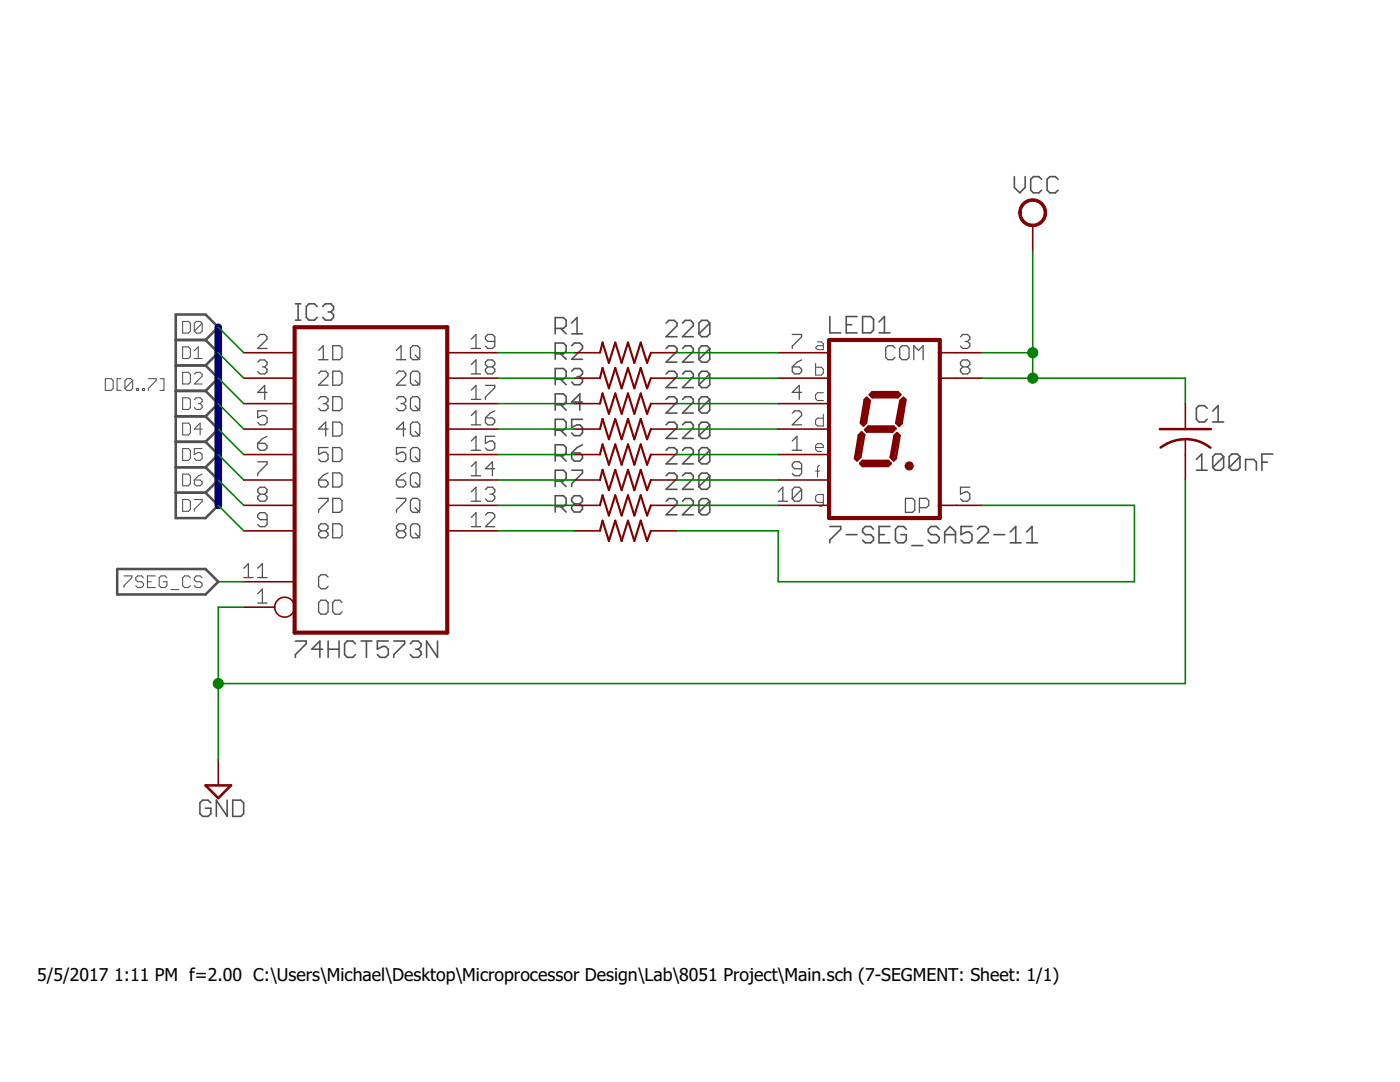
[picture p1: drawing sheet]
<svg xmlns="http://www.w3.org/2000/svg" width="279mm" height="216mm" viewBox="0 0 279 216" stroke-linecap="round" stroke-linejoin="round" font-family="sans-serif">
<defs><g id="words">
<g font-size="3.5">
<text x="7.4" y="195.8">5/5/2017</text>
<text x="22.8" y="195.8">1:11 PM f=2.00 C:\Users\Michael\Desktop\Microprocessor Design\Lab\8051 Project\Main.sch (7-SEGMENT: Sheet: 1/1)</text>
</g>
</g></defs>
<g fill="none" stroke="#505050" stroke-width=".32">
<path d="M202.4 35.2v2.2l1.1 1.1 1.1-1.1v-2.2M207.9 35.8l-.6-.6h-1.1l-.5 .6v2.2l.5 .5h1.1l.6-.5M211.2 35.8l-.6-.6h-1.1l-.5 .6v2.2l.5 .5h1.1l.6-.5M58.9 63.9h1.1M58.9 60.6h1.1M59.5 60.6v3.3M63.3 61.2l-.5-.6h-1.1l-.6 .6v2.1l.6 .6h1.1l.5-.6M64.4 61.2l.5-.6h1.1l.6 .6v.5l-.6 .6M65.5 62.3h.5M66 62.3l.6 .5v.5l-.6 .6h-1.1l-.5-.6M110.8 65.5h1.6l.6-.5v-1.1l-.6-.5h-1.6v3.2M110.8 70.6h1.6l.6-.5v-1.1l-.6-.5h-1.6v3.2"/>
<path d="M110.8 75.7h1.6l.6-.6v-1l-.6-.6h-1.6v3.3M111.9 65.5l1.1 1.1M111.9 70.6l1.1 1.1M111.9 75.7l1.1 1.1M114.1 64.5l1.1-1.1v3.2M114.1 66.6h2.1M114.1 69l.5-.5h1.1l.5 .5v.5l-2.1 2.2h2.1M114.1 74.1l.5-.6h1.1l.5 .6v.5l-.5 .5M115.2 75.1h.5M115.7 75.1l.5 .6v.5l-.5 .6h-1.1l-.5-.6M132.9 64.5l.6-.6h1.1l.5 .6v.5l-2.2 2.2h2.2M132.9 69.6l.6-.6h1.1l.5 .6v.5l-2.2 2.2h2.2"/>
<path d="M132.9 74.6l.6-.5h1.1l.5 .5v.6l-2.2 2.1h2.2M132.9 79.7l.6-.5h1.1l.5 .5v.5l-2.2 2.2h2.2M136.2 64.5l.6-.6h1l.6 .6v.5l-2.2 2.2h2.2M136.2 69.6l.6-.6h1l.6 .6v.5l-2.2 2.2h2.2M136.2 74.6l.6-.5h1l.6 .5v.6l-2.2 2.1h2.2M136.2 79.7l.6-.5h1l.6 .5v.5l-2.2 2.2h2.2M141.6 64.5v2.1l-.5 .6h-1.1l-.5-.6M141.6 64.5l-.5-.6h-1.1l-.5 .6v2.1M141.6 69.6l-.5-.6h-1.1l-.5 .6v2.1M141.6 74.6l-.5-.5h-1.1l-.5 .5v2.2M141.6 79.7l-.5-.5h-1.1l-.5 .5v2.2M141.6 69.6v2.1l-.5 .6h-1.1l-.5-.6"/>
<path d="M141.6 74.6v2.2l-.5 .5h-1.1l-.5-.5M141.6 79.7v2.2l-.5 .5h-1.1l-.5-.5M141.6 64.5l-2.1 2.1M141.6 69.6l-2.1 2.1M141.6 74.6l-2.1 2.2M141.6 79.7l-2.1 2.2M165.6 63.2v3.2h2.2M168.9 64.8h1.1M171 63.2h-2.1v3.2h2.1M172.1 63.2h1.7l.5 .5v2.2l-.5 .5h-1.7zM175.4 66.4h2.2M175.4 64.2l1.1-1v3.2"/>
<path d="M110.8 96h1.6l.6-.5v-1.1l-.6-.6h-1.6v3.3M110.8 80.8h1.6l.6-.6v-1.1l-.6-.5h-1.6v3.3M110.8 85.9h1.6l.6-.6v-1.1l-.6-.5h-1.6v3.2M110.8 90.9h1.6l.6-.5v-1.1l-.6-.5h-1.6v3.2M111.9 80.8l1.1 1.1M111.9 85.9l1.1 1M111.9 90.9l1.1 1.1M111.9 96l1.1 1.1M114.1 93.8h2.1v.6l-2.1 2.1v.6M114.1 90.4h1.6l.5 .5v.6l-.5 .5h-1.1l-.5-.5zM116.2 83.7h-2.1v1.6l1.1-.5h.5l.5 .5v1.1l-.5 .5h-1.1l-.5-.5M116.2 80.2h-2.1l1.6-1.6v3.3"/>
<path d="M116.2 88.8l-1 .5-1.1 1.1M132.9 84.8l.6-.6h1.1l.5 .6v.5l-2.2 2.2h2.2M132.9 89.9l.6-.6h1.1l.5 .6v.5l-2.2 2.2h2.2M132.9 94.9l.6-.5h1.1l.5 .5v.6l-2.2 2.1h2.2M136.2 84.8l.6-.6h1l.6 .6v.5l-2.2 2.2h2.2M136.2 89.9l.6-.6h1l.6 .6v.5l-2.2 2.2h2.2M136.2 94.9l.6-.5h1l.6 .5v.6l-2.2 2.1h2.2M141.6 84.8l-.5-.6h-1.1l-.5 .6v2.2M141.6 89.9l-.5-.6h-1.1l-.5 .6v2.1M141.6 94.9l-.5-.5h-1.1l-.5 .5v2.2M141.6 84.8v2.2l-.5 .5h-1.1l-.5-.5M141.6 89.9v2.1l-.5 .6h-1.1l-.5-.6"/>
<path d="M141.6 94.9v2.2l-.5 .5h-1.1l-.5-.5M141.6 84.8l-2.1 2.2M141.6 89.9l-2.1 2.1M141.6 94.9l-2.1 2.2M238.8 91.7l1-1.1v3.2M238.8 93.8h2.1M240.9 81.5l-.5-.6h-1.1l-.5 .6v2.2l.5 .5h1.1l.5-.5M242 84.2h2.2M242 82l1.1-1.1v3.3M244.2 91.1v2.2l-.6 .5h-1l-.6-.5M244.2 91.1l-.6-.5h-1l-.6 .5v2.2M244.2 91.1l-2.2 2.2"/>
<path d="M247.5 91.1v2.2l-.6 .5h-1l-.6-.5M247.5 91.1l-.6-.5h-1l-.6 .5v2.2M247.5 91.1l-2.2 2.2M248.6 93.8v-2.1h1.6l.5 .5v1.6M251.8 92.2h1.1M254 90.6h-2.2v3.2M110.8 101.1h1.6l.6-.6v-1l-.6-.6h-1.6v3.3M111.9 101.1l1.1 1.1M114.6 100.5l-.5 .6v.5l.5 .6h1.1l.5-.6v-.5l-.5-.6M114.6 100.5l-.5-.5v-.5l.5-.6h1.1l.5 .6v.5l-.5 .5M114.6 100.5h1.1M132.9 100l.6-.5h1.1l.5 .5v.6l-2.2 2.1h2.2"/>
<path d="M136.2 100l.6-.5h1l.6 .5v.6l-2.2 2.1h2.2M141.6 100l-.5-.5h-1.1l-.5 .5v2.2M141.6 100v2.2l-.5 .5h-1.1l-.5-.5M141.6 100l-2.1 2.2M165.6 105.1h2.2v.5l-2.2 2.2v.5M168.9 106.7h2.1M174.3 105.6l-.5-.5h-1.1l-.6 .5v.6l.6 .5h1.1l.5 .5v.6l-.5 .5h-1.1l-.6-.5M175.4 106.7h1.1M177.6 105.1h-2.2v3.2h2.2M180.9 105.6l-.6-.5h-1.1l-.5 .5v2.2l.5 .5h1.1l.6-.5v-1.1h-1.1M182 108.9h2.1M187.4 105.6l-.5-.5h-1.1l-.5 .5v.6l.5 .5h1.1l.5 .5v.6l-.5 .5h-1.1l-.5-.5"/>
<path d="M188.5 106.7h2.2M188.5 108.3v-2.1l1.1-1.1 1.1 1.1v2.1M194 105.1h-2.2v1.6l1.1-.5h.5l.6 .5v1.1l-.6 .5h-1.1l-.5-.5M195.1 105.6l.5-.5h1.1l.6 .5v.6l-2.2 2.1h2.2M198.4 106.7h2.1M201.6 108.3h2.2M201.6 106.2l1.1-1.1v3.2M204.9 108.3h2.2M204.9 106.2l1.1-1.1v3.2M58.9 127.9h2.2v.6l-2.2 2.1v.6M64.4 129.5h-2.2l1.6-1.6v3.3M65.5 129.5h2.2"/>
<path d="M65.5 127.9v3.3M67.7 127.9v3.3M70.9 128.5l-.5-.6h-1.1l-.5 .6v2.1l.5 .6h1.1l.5-.6M72.1 127.9h2.1M73.1 127.9v3.3M77.5 127.9h-2.2v1.6l1.1-.5h.5l.6 .5v1.1l-.6 .6h-1l-.6-.6M78.6 127.9h2.2v.6l-2.2 2.1v.6M81.9 128.5l.5-.6h1.1l.5 .6v.5l-.5 .5M83 129.5h.5M83.5 129.5l.5 .6v.5l-.5 .6h-1.1l-.5-.6M87.3 127.9v3.3l-2.2-3.3v3.3M45.3 159.7v3.2l-2.1-3.2v3.2"/>
<path d="M46.4 159.7h1.7l.5 .5v2.2l-.5 .5h-1.7zM42.1 160.2l-.6-.5h-1.1l-.5 .5v2.2l.5 .5h1.1l.6-.5v-1.1h-1.1"/>
</g>
<g fill="none" stroke="#505050" stroke-width=".25">
<path d="M51.4 72.3l.5-.5h.9l.5 .5v.4l-.5 .5M51.4 67.2l.5-.5h.9l.5 .5v.5l-1.9 1.8h1.9M52.4 73.2h.4M52.8 73.2l.5 .5v.4l-.5 .5h-.9l-.5-.5M53.3 78.3h-1.9l1.4-1.4v2.8M63.6 74.5l.5-.4h.9l.5 .4v.5l-1.9 1.9h1.9M63.6 79.6l.5-.5h.9l.5 .5v.5l-.5 .4M63.6 69.9l.9-.9v2.8M63.6 71.8h1.9M66.4 69h1.4l.5 .4v1.9l-.5 .5h-1.4zM66.4 74.1h1.4l.5 .4v1.9l-.5 .5h-1.4zM66.4 79.1h1.4l.5 .5v1.9l-.5 .4h-1.4z"/>
<path d="M79.1 71.8h1.9M79.1 74.5l.5-.4h.9l.5 .4v.5l-1.9 1.9h1.9M79.1 79.6l.5-.5h.9l.5 .5v.5l-.5 .4M79.1 69.9l1-.9v2.8M81.9 69.4l.5-.4h.9l.5 .4v1.9l-.5 .5h-.9l-.5-.5zM81.9 74.5l.5-.4h.9l.5 .4v1.9l-.5 .5h-.9l-.5-.5zM82.4 79.1h.9l.5 .5v1.9l-.5 .4h-.9l-.5-.4v-1.9zM82.8 75.9l1 1M82.8 70.8l1 1M94.1 69.5h1.8M94.1 74.6h1.8M94.1 67.7l.9-1v2.8"/>
<path d="M94.1 72.7l.9-.9v2.8M94.1 77.8l.9-.9v2.8M94.1 79.7h1.8M96.9 76.9h1.8v.5l-1.8 1.8v.5M97.3 73.2l-.4-.5v-.4l.4-.5h1l.4 .5v.4l-.4 .5M97.3 73.2h1M97.3 73.2l-.4 .5v.4l.4 .5h1l.4-.5v-.4l-.4-.5M98.7 68.1h-1.4l-.4-.4v-.5l.4-.5h1l.4 .5v1.9l-.4 .4h-1l-.4-.4M158.1 66.7h1.9v.5l-1.9 1.9v.4M158.1 73.2h1.4l.5 .5v.4l-.5 .5h-.9l-.5-.5zM160 78.3h-1.9l1.4-1.4v2.8M160 71.8l-1 .5-.9 .9"/>
<path d="M178.6 69.4l-.4-.4h-1l-.4 .4v1.9l.4 .5h1l.4-.5M179.6 69.4l.4-.4h1l.4 .4v1.9l-.4 .5h-1l-.4-.5zM182.4 71.8v-2.8l.9 .9 .9-.9v2.8M191.7 67.2l.5-.5h.9l.4 .5v.5l-.4 .4M192.2 73.2l-.5-.5v-.4l.5-.5h.9l.4 .5v.4l-.4 .5M192.2 73.2h.9M192.2 73.2l-.5 .5v.4l.5 .5h.9l.4-.5v-.4l-.4-.5M192.6 68.1h.5M193.1 68.1l.4 .5v.5l-.4 .4h-.9l-.5-.4M51.4 88.5h1.4l.5 .4v.5l-.5 .5h-.9l-.5-.5zM51.4 92.1h1.9v.5l-1.9 1.9v.4M51.9 98.6l-.5-.5v-.4l.5-.5h.9l.5 .5v.4l-.5 .5"/>
<path d="M51.9 98.6l-.5 .5v.4l.5 .5h.9l.5-.5v-.4l-.5-.5M51.9 98.6h.9M53.3 82h-1.9v1.4l1-.5h.4l.5 .5v.9l-.5 .5h-.9l-.5-.5M53.3 87.1l-.9 .4-1 1M63.6 95.8h1.4l.5 .4v.5l-.5 .5h-.9l-.5-.5zM63.6 99.4h1.9v.5l-1.9 1.9v.4M64.5 80.5h.5M65 80.5l.5 .5v.5l-.5 .4h-.9l-.5-.4M65.5 89.3h-1.9v1.4l.9-.5h.5l.5 .5v.9l-.5 .5h-.9l-.5-.5M65.5 85.6h-1.9l1.4-1.4v2.8M65.5 94.4l-1 .4-.9 1M66.4 84.2h1.4l.5 .5v1.9l-.5 .4h-1.4z"/>
<path d="M66.4 89.3h1.4l.5 .5v1.8l-.5 .5h-1.4zM66.4 94.4h1.4l.5 .4v1.9l-.5 .5h-1.4zM66.4 99.4h1.4l.5 .5v1.9l-.5 .4h-1.4zM79.1 95.8h1.4l.5 .4v.5l-.5 .5h-.9l-.5-.5zM79.1 99.4h1.9v.5l-1.9 1.9v.4M80.1 80.5h.4M80.5 80.5l.5 .5v.5l-.5 .4h-.9l-.5-.4M81 85.6h-1.9l1.4-1.4v2.8M81 89.3h-1.9v1.4l1-.5h.4l.5 .5v.9l-.5 .5h-.9l-.5-.5M81 94.4l-.9 .4-1 1M81.9 84.7l.5-.5h.9l.5 .5v1.9l-.5 .4h-.9l-.5-.4zM81.9 94.8l.5-.4h.9l.5 .4v1.9l-.5 .5h-.9l-.5-.5z"/>
<path d="M82.4 89.3h.9l.5 .5v1.8l-.5 .5h-.9l-.5-.5v-1.8zM82.4 99.4h.9l.5 .5v1.9l-.5 .4h-.9l-.5-.4v-1.9zM82.8 96.2l1 1M82.8 91.2l1 .9M82.8 86.1l1 .9M82.8 81l1 .9M94.1 84.8h1.8M94.1 89.9h1.8M94.1 82.9l.9-.9v2.8M94.1 88l.9-.9v2.8M94.1 93.1l.9-1v2.8M94.1 98.1l.9-.9v2.8"/>
<path d="M94.1 94.9h1.8M96.9 83.4h1.4l.4 .4v.5l-.4 .5h-1l-.4-.5zM96.9 97.7l.4-.5h1l.4 .5v.4l-.4 .5M97.8 98.6h.5M98.3 98.6l.4 .5v.4l-.4 .5h-1l-.4-.5M98.7 87.1h-1.8v1.4l.9-.5h.5l.4 .5v.9l-.4 .5h-1l-.4-.5M98.7 93.5h-1.8l1.4-1.4v2.8M98.7 82l-.9 .4-.9 1M155.3 98.1l.9-.9v2.8M158.1 82.4l.5-.4h.9l.5 .4v.5l-1.9 1.9h1.9M158.1 89.9h1.9M158.1 88l.9-.9v2.8"/>
<path d="M160 93.5h-1.4l-.5-.4v-.5l.5-.5h.9l.5 .5v1.9l-.5 .4h-.9l-.5-.4M160 97.7l-.5-.5h-.9l-.5 .5v1.8M160 97.7v1.8l-.5 .5h-.9l-.5-.5M160 97.7l-1.9 1.8M180.7 99.4h1.4l.5 .5v1.9l-.5 .4h-1.4zM193.5 97.2h-1.8v1.4l.9-.5h.5l.4 .5v.9l-.4 .5h-.9l-.5-.5M48.6 113.4l1-.9v2.8M48.6 115.3h1.9M51.4 118.5l1-1v2.8M51.4 113.4l1-.9v2.8M51.4 115.3h1.9M53.3 103.7h-1.4l-.5-.5v-.4l.5-.5h.9l.5 .5v1.8l-.5 .5h-.9l-.5-.5"/>
<path d="M64.1 119.8h.9l.5 .4v1.9l-.5 .5h-.9l-.5-.5v-1.9zM64.1 105.9l-.5-.4v-.5l.5-.5h.9l.5 .5v.5l-.5 .4M64.1 105.9l-.5 .5v.4l.5 .5h.9l.5-.5v-.4l-.5-.5M64.1 105.9h.9M65.5 115.1l-.5-.4h-.9l-.5 .4v1.9l.5 .5h.9l.5-.5M66.4 104.5h1.4l.5 .5v1.8l-.5 .5h-1.4zM79.6 105.9l-.5-.4v-.5l.5-.5h.9l.5 .5v.5l-.5 .4M79.6 105.9l-.5 .5v.4l.5 .5h.9l.5-.5v-.4l-.5-.5M79.6 105.9h.9M82.4 104.5h.9l.5 .5v1.8l-.5 .5h-.9l-.5-.5v-1.8zM82.8 106.4l1 .9M82.8 101.3l1 .9"/>
<path d="M94.1 100h1.8M94.1 105.1h1.8M94.1 103.2l.9-.9v2.8M96.9 102.8l.4-.5h1l.4 .5v.4l-1.8 1.9h1.8M155.3 100h1.9M183.5 101.3h1.4l.5-.5v-.9l-.5-.5h-1.4v2.8M51.4 120.3h1.9M68.3 120.2l-.5-.4h-.9l-.5 .4v1.9l.5 .5h.9l.5-.5"/>
</g>
<g fill="none" stroke="#505050" stroke-width=".21">
<path d="M21 75.6h1.2l.4 .3v1.6l-.4 .4h-1.2zM24.2 75.6h-.8v2.3h.8M26.5 75.9v1.6l-.4 .4h-.8l-.4-.4M26.5 75.9l-.4-.3h-.8l-.4 .3v1.6M26.5 75.9l-1.6 1.6M27.3 77.5h.3v.4h-.3zM28.4 77.5h.4v.4h-.4zM29.6 75.6h1.6v.3l-1.6 1.6v.4M31.9 75.6h.8v2.3h-.8M36.4 64.1h1.2l.4 .4v1.6l-.4 .4h-1.2zM36.4 69.2h1.2l.4 .4v1.6l-.4 .3h-1.2zM36.4 74.3h1.2l.4 .4v1.5l-.4 .4h-1.2z"/>
<path d="M36.4 79.4h1.2l.4 .4v1.5l-.4 .4h-1.2zM38.8 74.7l.4-.4h.7l.4 .4v.4l-1.5 1.5h1.5M38.8 79.8l.4-.4h.7l.4 .4v.3l-.4 .4M38.8 71.5h1.5M38.8 70l.8-.8v2.3M40.3 64.5l-.4-.4h-.7l-.4 .4v1.6M40.3 64.5v1.6l-.4 .4h-.7l-.4-.4M40.3 64.5l-1.5 1.6M162.8 72.5v2.3h1.1l.4-.3v-.8l-.4-.4h-1.1M163.2 68.2h.7l.4 .4v1.2h-1.1l-.4-.4 .4-.4h1.1M164.3 78.4h-1.1l-.4 .4v.7l.4 .4h1.1M36.4 84.4h1.2l.4 .4v1.6l-.4 .4h-1.2z"/>
<path d="M36.4 89.5h1.2l.4 .4v1.6l-.4 .4h-1.2zM36.4 94.6h1.2l.4 .4v1.5l-.4 .4h-1.2zM36.4 99.7h1.2l.4 .4v1.5l-.4 .4h-1.2zM38.8 95.8h1.1l.4 .4v.3l-.4 .4h-.7l-.4-.4zM38.8 99.7h1.5v.4l-1.5 1.5v.4M39.6 80.5h.3M39.9 80.5l.4 .4v.4l-.4 .4h-.7l-.4-.4M40.3 89.5h-1.5v1.2l.8-.4h.3l.4 .4v.8l-.4 .4h-.7l-.4-.4M40.3 85.6h-1.5l1.1-1.2v2.4M40.3 94.6l-.7 .4-.8 .8M162.8 89.3h1.5v-.4l-.4-.4h-.7l-.4 .4v.8l.4 .4h.7M162.8 94h.8"/>
<path d="M163.6 92.8l-.4 .4v2M164.3 82.7v2.3h-1.1l-.4-.4v-.8l.4-.4h1.1M24.7 114.9h1.6v.4l-1.6 1.6v.3M28.6 115.3l-.3-.4h-.8l-.4 .4v.4l.4 .4h.8l.3 .4v.4l-.3 .3h-.8l-.4-.3M29.4 116.1h.8M31 114.9h-1.6v2.3h1.6M33.3 115.3l-.4-.4h-.7l-.4 .4v1.6l.4 .3h.7l.4-.3v-.8h-.7M34.1 117.6h1.6M38 115.3l-.4-.4h-.8l-.4 .4v1.6l.4 .3h.8l.4-.3M40.3 115.3l-.4-.4h-.7l-.4 .4v.4l.4 .4h.7l.4 .4v.4l-.4 .3h-.7l-.4-.3M164.3 100.2h-1.1l-.4-.4v-.7l.4-.4h1.1v1.9l-.4 .4h-.3"/>
</g>
<g fill="none" stroke="#505050" stroke-width=".51">
<path d="M35.1 67.8h5.9M35.1 72.9h5.9M35.1 78h5.9M41 67.8l2.6-2.5-2.6-2.5h-5.9v40.6h5.9l2.6-2.6-2.6-2.5M41 67.8l2.6 2.6-2.6 2.5M41 72.9l2.6 2.6-2.6 2.5M41 78l2.6 2.5-2.6 2.6M35.1 83.1h5.9M35.1 88.2h5.9M35.1 93.2h5.9M35.1 98.3h5.9M41 83.1l2.6 2.5-2.6 2.6"/>
<path d="M41 88.2l2.6 2.5-2.6 2.5M41 93.2l2.6 2.6-2.6 2.5M23.4 113.5h17.6l2.6 2.6-2.6 2.5h-17.6z"/>
</g>
<path d="M58.8 65.3h30.5v60.9h-30.5zM165.5 67.8h22.1v35.6h-22.1zM174.1 78.8h5.1M171.8 86.9l-.8 4.6M172.3 92.5h4.8M173.1 80l-.8 4.3M173.1 85.6h5.1M178.9 87.1l-.7 4.1M180.2 80l-.8 4.3" fill="none" stroke="#800000" stroke-width=".83"/>
<g fill="none" stroke="#800000" stroke-width=".32">
<path d="M206.1 45v5.1M48.6 70.4h10.2M48.6 75.5h10.2M89.3 70.4h10.1M89.3 75.5h10.1M114.7 70.4h5M114.7 75.5h5M129.9 70.4h5.1M129.9 75.5h5.1M155.3 70.4h10.2M155.3 75.5h10.2M187.6 70.4h8.3"/>
<path d="M187.6 75.5h8.3M48.6 80.5h10.2M48.6 85.6h10.2M48.6 90.7h10.2M48.6 95.8h10.2M89.3 80.5h10.1M89.3 85.6h10.1M89.3 90.7h10.1M89.3 95.8h10.1M114.7 80.5h5M114.7 85.6h5M114.7 90.7h5"/>
<path d="M114.7 95.8h5M129.9 80.5h5.1M129.9 85.6h5.1M129.9 90.7h5.1M129.9 95.8h5.1M155.3 80.5h10.2M155.3 85.6h10.2M155.3 90.7h10.2M155.3 95.8h10.2M236.6 80.5v5.1M236.6 87.7v8.1M48.6 100.8h10.2"/>
<path d="M48.6 105.9h10.2M48.6 116.1h10.2M89.3 100.8h10.1M89.3 105.9h10.1M114.7 100.8h5M114.7 105.9h5M129.9 100.8h5.1M129.9 105.9h5.1M155.3 100.8h10.2M187.6 100.8h8.3M48.6 121.2h6.2M43.6 151.6v5.1"/>
<circle cx="56.8" cy="121.2" r="1.99"/>
</g>
<path d="M173 79.4l.6 .6-.8 4.4-.5 .5-.5-.5 .8-4.6zM173.6 78.8l.5-.5h5.1l.5 .5-.5 .5h-5.1zM179.7 80l.6-.6 .4 .4-.8 4.7-.5 .5-.5-.6zM172 86.3l.5 .5-.8 4.4-.7 .7-.4-.4 .8-4.7zM172.2 92h5l.6 .5-.6 .5h-5l-.5-.5zM172.7 85.8l.6-.7h5l.4 .4-.6 .6h-5.1zM178.5 86.9l.5-.5 .5 .5-.7 4.6-.4 .4-.6-.7zM231.5 85.6h10.1M236.6 87.6l.7 .1a8 8 0 0 1 4.3 1.6M236.6 87.7a8.3 8.3 0 0 0-5 1.6M41 156.7h5.1l-2.5 2.6z" fill="none" stroke="#800000" stroke-width=".51"/>
<path d="M119.7 70.4l.5-2.1 1.3 4.1 1.3-4.1 1.3 4.1 1.2-4.1 1.3 4.1 1.3-4.1 1.2 4.1 .8-2M119.7 75.5l.5-2.1 1.3 4.1 1.3-4.1 1.3 4.1 1.2-4.1 1.3 4.1 1.3-4.1 1.2 4.1 .8-2M119.7 80.5l.5-2 1.3 4.1 1.3-4.1 1.3 4.1 1.2-4.1 1.3 4.1 1.3-4.1 1.2 4.1 .8-2.1M119.7 85.6l.5-2 1.3 4.1 1.3-4.1 1.3 4.1 1.2-4.1 1.3 4.1 1.3-4.1 1.2 4.1 .8-2.1M119.7 90.7l.5-2 1.3 4 1.3-4 1.3 4 1.2-4 1.3 4 1.3-4 1.2 4 .8-2M119.7 95.8l.5-2.1 1.3 4.1 1.3-4.1 1.3 4.1 1.2-4.1 1.3 4.1 1.3-4.1 1.2 4.1 .8-2M119.7 100.8l.5-2 1.3 4.1 1.3-4.1 1.3 4.1 1.2-4.1 1.3 4.1 1.3-4.1 1.2 4.1 .8-2.1M119.7 105.9l.5-2 1.3 4 1.3-4 1.3 4 1.2-4 1.3 4 1.3-4 1.2 4 .8-2" fill="none" stroke="#800000" stroke-width=".42"/>
<path d="M181.2 93h.5" fill="none" stroke="#800000" stroke-width=".61"/>
<g fill="#800000" stroke="#800000" stroke-width=".2">
<path d="M180.9 92.4a.81 .81 0 0 1 1.3 .2 .81 .81 0 0 1-.5 1.2 .81 .81 0 0 1-1.1-.8h.7a.21 .21 0 0 1 .2-.2 .21 .21 0 0 1 .1 .3 .21 .21 0 0 1-.3-.1h-.7z" fill-rule="evenodd"/>
<path d="M204.3 40.3a2.8 2.8 0 0 1 4.3 .9 2.8 2.8 0 0 1-1.9 4 2.8 2.8 0 0 1-3.4-2.8h.5a2.29 2.29 0 0 1 3.4-1.9 2.29 2.29 0 0 1 .2 3.9 2.29 2.29 0 0 1-3.6-1.5v-.5h-.5a2.77 2.77 0 0 1 1-2.1z" fill-rule="evenodd"/>
</g>
<path d="M43.6 65.3v35.5" fill="none" stroke="#000080" stroke-width="1.5"/>
<g fill="none" stroke="#008000" stroke-width=".32">
<path d="M206.1 50.1v25.4M43.6 65.3l5 5.1M43.6 70.4l5 5.1M43.6 75.5l5 5M99.4 70.4h15.3M99.4 75.5h15.3M135 70.4h20.3M135 75.5h20.3M195.9 75.5h40.7v5M195.9 70.4h10.2M43.6 80.5l5 5.1M43.6 85.6l5 5.1"/>
<path d="M43.6 90.7l5 5.1M43.6 95.8l5 5M99.4 80.5h15.3M99.4 85.6h15.3M99.4 90.7h15.3M99.4 95.8h15.3M135 80.5h20.3M135 85.6h20.3M135 90.7h20.3M135 95.8h20.3M236.6 95.8v40.6h-193M43.6 116.1h5"/>
<path d="M43.6 100.8l5 5.1M99.4 100.8h15.3M99.4 105.9h15.3M135 100.8h20.3M195.9 100.8h30.5v15.3h-71.1v-10.2h-20.3M48.6 121.2h-5v30.4"/>
</g>
<g fill="#008000" stroke="#008000" stroke-width=".2">
<circle cx="43.6" cy="136.4" r="1.02"/>
<circle cx="206.1" cy="70.4" r="1.02"/>
<circle cx="206.1" cy="75.5" r="1.02"/>
</g>
<use href="#words"/>
</svg>
